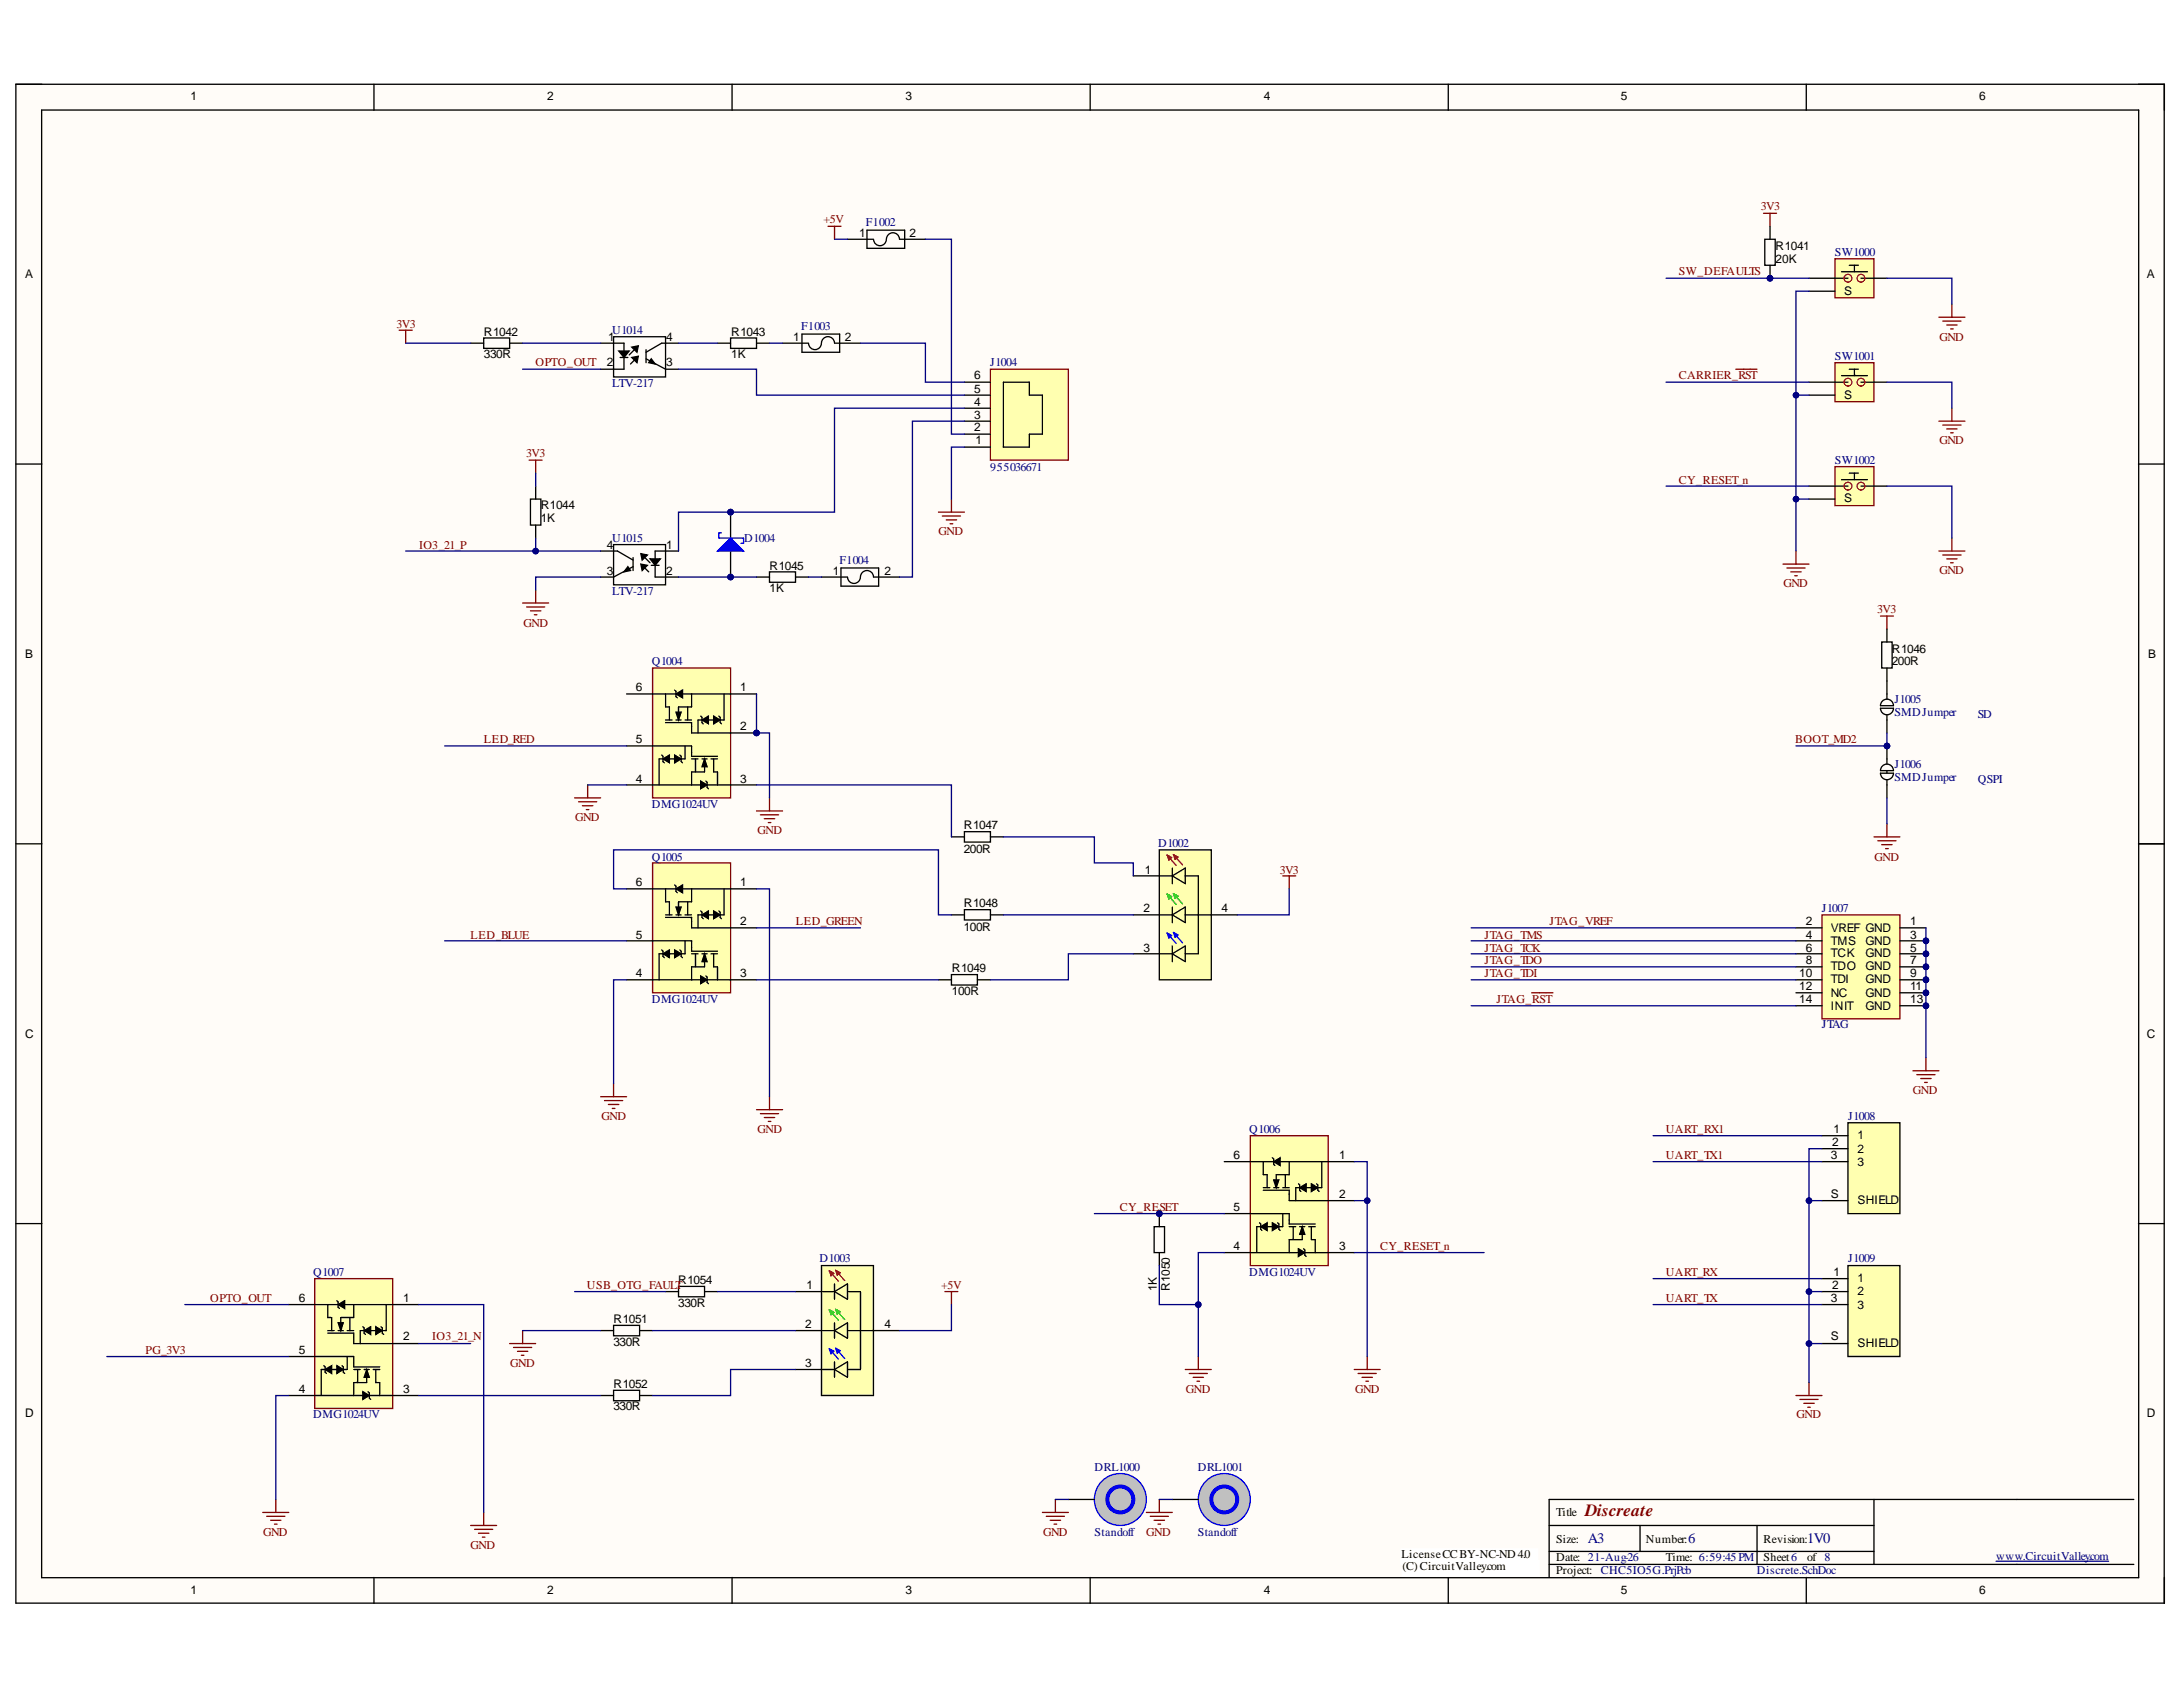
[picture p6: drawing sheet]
<svg xmlns="http://www.w3.org/2000/svg" width="279mm" height="216mm" viewBox="0 0 279 216" stroke-linecap="round" stroke-linejoin="round" font-family="sans-serif">
<defs><g id="words">
<text font-size="2.2" fill="#800000" x="202.9" y="194">Discreate</text>
<g font-size="1.9" fill="#000080">
<text x="203.2" y="197.4">A3</text>
<text x="216.1" y="197.4">6</text>
<text x="231.3" y="197.4">1V0</text>
</g>
<g font-size="1.5">
<text x="24.4" y="12.9">1</text>
<text x="70.1" y="12.9">2</text>
<text x="115.9" y="12.9">3</text>
<text x="161.8" y="12.9">4</text>
<text x="207.4" y="12.9">5</text>
<text x="253.3" y="12.9">6</text>
<text x="3.2" y="35.5">A</text>
<text x="110" y="30.3">1</text>
<text x="116.4" y="30.3">2</text>
<text x="227.2" y="33.7">20K</text>
<text x="227.2" y="32">R1041</text>
<text x="274.8" y="35.5">A</text>
<text x="236" y="37.7">S</text>
<text x="61.9" y="45.8">330R</text>
<text x="61.9" y="43">R1042</text>
<text x="77.7" y="46.9">2</text>
<text x="77.8" y="43.6">1</text>
<text x="85.3" y="46.9">3</text>
<text x="85.3" y="43.6">4</text>
<text x="93.6" y="45.8">1K</text>
<text x="93.6" y="43">R1043</text>
<text x="101.5" y="43.6">1</text>
<text x="108.1" y="43.6">2</text>
<text x="124.7" y="53.6">3</text>
<text x="124.7" y="51.9">4</text>
<text x="124.7" y="50.2">5</text>
<text x="124.7" y="48.6">6</text>
<text x="236" y="51.1">S</text>
<text x="124.7" y="55.1">2</text>
<text x="124.9" y="56.8">1</text>
<text x="69.2" y="65.1">R1044</text>
<text x="236" y="64.3">S</text>
<text x="69.2" y="66.8">1K</text>
<text x="77.7" y="70.2">4</text>
<text x="85.3" y="70.2">1</text>
<text x="77.7" y="73.6">3</text>
<text x="85.3" y="73.6">2</text>
<text x="98.5" y="75.8">1K</text>
<text x="98.5" y="72.9">R1045</text>
<text x="106.6" y="73.6">1</text>
<text x="113.2" y="73.6">2</text>
<text x="242.1" y="83.6">R1046</text>
<text x="3.2" y="84.2">B</text>
<text x="81.4" y="88.5">6</text>
<text x="94.8" y="88.5">1</text>
<text x="242.1" y="85.1">200R</text>
<text x="275" y="84.2">B</text>
<text x="81.4" y="95.1">5</text>
<text x="94.8" y="93.4">2</text>
<text x="81.4" y="100.1">4</text>
<text x="94.8" y="100.1">3</text>
<text x="123.3" y="106.1">R1047</text>
<text x="81.4" y="113.3">6</text>
<text x="94.8" y="113.3">1</text>
<text x="123.3" y="109.1">200R</text>
<text x="146.5" y="111.8">1</text>
<text x="94.8" y="118.4">2</text>
<text x="123.3" y="119.1">100R</text>
<text x="123.3" y="116">R1048</text>
<text x="146.4" y="116.7">2</text>
<text x="156.3" y="116.7">4</text>
<text x="231.1" y="118.4">2</text>
<text x="234.3" y="119.3">VREF GND</text>
<text x="244.5" y="118.4">1</text>
<text x="81.4" y="125">4</text>
<text x="81.4" y="120.1">5</text>
<text x="94.8" y="125">3</text>
<text x="121.8" y="124.3">R1049</text>
<text x="146.4" y="121.8">3</text>
<text x="230.3" y="125">10</text>
<text x="231.1" y="120.1">4</text>
<text x="231.1" y="121.8">6</text>
<text x="231.1" y="123.3">8</text>
<text x="234.3" y="121">TMS</text>
<text x="234.3" y="122.5">TCK</text>
<text x="234.3" y="124.2">TDO</text>
<text x="234.3" y="125.9">TDI</text>
<text x="238.7" y="121">GND</text>
<text x="238.7" y="122.5">GND</text>
<text x="238.7" y="124.2">GND</text>
<text x="238.7" y="125.9">GND</text>
<text x="244.5" y="120.1">3</text>
<text x="244.5" y="121.8">5</text>
<text x="244.5" y="123.3">7</text>
<text x="244.5" y="125">9</text>
<text x="121.8" y="127.4">100R</text>
<text x="230.3" y="126.7">12</text>
<text x="230.3" y="128.4">14</text>
<text x="234.3" y="127.6">NC</text>
<text x="234.3" y="129.2">INIT</text>
<text x="238.7" y="127.6">GND</text>
<text x="238.7" y="129.2">GND</text>
<text x="244.5" y="126.7">11</text>
<text x="244.5" y="128.4">13</text>
<text x="3.2" y="132.8">C</text>
<text x="274.8" y="132.8">C</text>
<text x="157.9" y="148.4">6</text>
<text x="171.4" y="148.4">1</text>
<text x="234.3" y="148.4">3</text>
<text x="234.5" y="146.7">2</text>
<text x="234.7" y="145">1</text>
<text x="237.7" y="145.8">1</text>
<text x="237.7" y="147.5">2</text>
<text x="237.7" y="149.2">3</text>
<text x="157.9" y="155">5</text>
<text x="171.4" y="153.3">2</text>
<text x="234.3" y="153.3">S</text>
<text x="237.7" y="154.1">SHIELD</text>
<text x="157.9" y="160">4</text>
<text x="171.4" y="160">3</text>
<text x="38.2" y="166.6">6</text>
<text x="51.6" y="166.6">1</text>
<text x="86.8" y="167.3">330R</text>
<text x="86.8" y="164.3">R1054</text>
<text x="103.2" y="164.9">1</text>
<text x="148.1" y="165.3" transform="rotate(-90 148.1 165.3)">1K</text>
<text x="149.7" y="165.3" transform="rotate(-90 149.7 165.3)">R1050</text>
<text x="234.3" y="166.6">3</text>
<text x="234.5" y="164.9">2</text>
<text x="234.7" y="163.2">1</text>
<text x="237.7" y="164.1">1</text>
<text x="237.7" y="165.8">2</text>
<text x="237.7" y="167.5">3</text>
<text x="38.2" y="173.2">5</text>
<text x="51.6" y="171.5">2</text>
<text x="78.5" y="172.2">330R</text>
<text x="78.5" y="169.3">R1051</text>
<text x="103" y="170">2</text>
<text x="113.2" y="170">4</text>
<text x="234.3" y="171.5">S</text>
<text x="237.7" y="172.4">SHIELD</text>
<text x="38.2" y="178.3">4</text>
<text x="51.6" y="178.3">3</text>
<text x="78.5" y="177.6">R1052</text>
<text x="103" y="174.9">3</text>
<text x="3.2" y="181.3">D</text>
<text x="78.5" y="180.5">330R</text>
<text x="274.8" y="181.3">D</text>
<text x="199.2" y="194">Title</text>
<text x="199.2" y="197.4">Size:</text>
<text x="210.7" y="197.4">Number:</text>
<text x="225.7" y="197.4">Revision:</text>
<text x="179.4" y="199.4">LicenseCCBY-NC-ND4.0</text>
<text x="179.5" y="201">(C) CircuitValley.com</text>
<text x="199.2" y="199.8">Date: 21-Aug-26</text>
<text x="199.2" y="201.5">Project:</text>
<text x="213.2" y="199.8">Time: 6:59:45PM</text>
<text x="225.7" y="199.8">Sheet6</text>
<text x="231.3" y="199.8">of 8</text>
<text x="24.4" y="204">1</text>
<text x="70.1" y="204">2</text>
<text x="115.9" y="204">3</text>
<text x="161.8" y="204">4</text>
<text x="207.4" y="204">5</text>
<text x="253.3" y="204">6</text>
</g>
<g font-size="1.5" fill="#800000">
<text x="105.4" y="28.6">+5V</text>
<text x="225.4" y="26.9">3V3</text>
<text x="214.9" y="35.2">SW_DEFAULTS</text>
<text x="50.8" y="42">3V3</text>
<text x="68.5" y="46.9">OPTO_OUT</text>
<text x="248.2" y="43.6">GND</text>
<text x="214.9" y="48.6">CARRIER_RST</text>
<text x="67.3" y="58.5">3V3</text>
<text x="248.2" y="56.8">GND</text>
<text x="214.9" y="61.9">CY_RESET_n</text>
<text x="53.6" y="70.2">IO3_21_P</text>
<text x="120.1" y="68.5">GND</text>
<text x="228.3" y="75.1">GND</text>
<text x="248.2" y="73.4">GND</text>
<text x="67" y="80.2">GND</text>
<text x="240.3" y="78.5">3V3</text>
<text x="61.9" y="95.1">LED_RED</text>
<text x="229.8" y="95.1">BOOT_MD2</text>
<text x="73.6" y="105.1">GND</text>
<text x="97" y="106.7">GND</text>
<text x="163.8" y="111.8">3V3</text>
<text x="239.9" y="110.1">GND</text>
<text x="101.9" y="118.4">LED_GREEN</text>
<text x="198.3" y="118.4">JTAG_VREF</text>
<text x="60.2" y="120.1">LED_BLUE</text>
<text x="190" y="121.8">JTAG_TCK</text>
<text x="190" y="125">JTAG_TDI</text>
<text x="190" y="120.1">JTAG_TMS</text>
<text x="190" y="123.3">JTAG_TDO</text>
<text x="191.5" y="128.4">JTAG_RST</text>
<text x="77" y="143.3">GND</text>
<text x="244.8" y="140.1">GND</text>
<text x="97" y="145">GND</text>
<text x="213.2" y="145">UART_RX1</text>
<text x="213.2" y="148.4">UART_TX1</text>
<text x="143.3" y="155">CY_RESET</text>
<text x="176.6" y="160">CY_RESET_n</text>
<text x="26.9" y="166.6">OPTO_OUT</text>
<text x="75.1" y="164.9">USB_OTG_FAULT</text>
<text x="120.5" y="164.9">+5V</text>
<text x="213.2" y="166.6">UART_TX</text>
<text x="213.2" y="163.2">UART_RX</text>
<text x="18.6" y="173.2">PG_3V3</text>
<text x="55.3" y="171.5">IO3_21_N</text>
<text x="65.3" y="174.9">GND</text>
<text x="151.8" y="178.3">GND</text>
<text x="173.4" y="178.3">GND</text>
<text x="229.9" y="181.5">GND</text>
<text x="33.7" y="196.6">GND</text>
<text x="133.5" y="196.6">GND</text>
<text x="146.7" y="196.6">GND</text>
<text x="60.2" y="198.3">GND</text>
</g>
<g font-size="1.5" fill="#000080">
<text x="110.8" y="28.9">F1002</text>
<text x="234.9" y="32.8">SW1000</text>
<text x="78.3" y="42.8">U1014</text>
<text x="102.5" y="42.3">F1003</text>
<text x="126.7" y="46.9">J1004</text>
<text x="234.9" y="46">SW1001</text>
<text x="78.3" y="49.6">LTV-217</text>
<text x="234.9" y="59.4">SW1002</text>
<text x="126.7" y="60.2">955036671</text>
<text x="78.3" y="69.4">U1015</text>
<text x="95.3" y="69.4">D1004</text>
<text x="78.3" y="76.1">LTV-217</text>
<text x="107.4" y="72.2">F1004</text>
<text x="83.4" y="85.1">Q1004</text>
<text x="242.5" y="90">J1005</text>
<text x="242.5" y="91.7">SMDJumper</text>
<text x="253.1" y="91.9">SD</text>
<text x="242.5" y="98.3">J1006</text>
<text x="242.5" y="100">SMDJumper</text>
<text x="253.1" y="100.1">QSPI</text>
<text x="83.4" y="103.4">DMG1024UV</text>
<text x="83.4" y="110.1">Q1005</text>
<text x="148.2" y="108.4">D1002</text>
<text x="233.2" y="116.7">J1007</text>
<text x="83.4" y="128.4">DMG1024UV</text>
<text x="233.2" y="131.6">JTAG</text>
<text x="236.5" y="143.3">J1008</text>
<text x="159.9" y="145">Q1006</text>
<text x="104.9" y="161.6">D1003</text>
<text x="236.5" y="161.6">J1009</text>
<text x="40.1" y="163.2">Q1007</text>
<text x="159.9" y="163.2">DMG1024UV</text>
<text x="40.1" y="181.5">DMG1024UV</text>
<text x="140.1" y="188.3">DRL1000</text>
<text x="153.3" y="188.3">DRL1001</text>
<text x="140.1" y="196.6">Standoff</text>
<text x="153.3" y="196.6">Standoff</text>
<text x="204.9" y="201.5">CHC5IO5G.PrjPcb</text>
<text x="224.9" y="201.5">Discrete.SchDoc</text>
<text x="255.5" y="199.6">www.CircuitValley.com</text>
</g>
</g></defs>
<g fill="#fffcf8">
<path d="M2 10.8h275v194.4h-275z" fill-rule="evenodd"/>
<path d="M5.4 14.1h268.3v187.8h-268.3z" fill-rule="evenodd"/>
</g>
<g fill="none" stroke="#000" stroke-width=".17">
<path d="M5.3 14.1h268.4v187.8h-268.4zM47.9 10.8v3.3M93.7 10.8v3.3M139.5 10.8v3.3M185.4 10.8v3.3M231.2 10.8v3.3M277 10.8v194.4h-275v-194.4h275v3.3M2 59.4h3.4M273.7 59.4h3.3M2 108h3.4M273.7 108h3.3M2 156.6h3.4"/>
<path d="M273.7 156.6h3.3M198.3 195.2h41.5M198.3 198.5h41.5M209.9 195.2v3.3M224.9 195.2v5M239.8 191.9v8.3M273.1 191.9h-74.8v10M47.9 201.9v3.3M93.7 201.9v3.3M139.5 201.9v3.3M185.4 201.9v3.3M198.3 200.2h74.8"/>
<path d="M231.2 201.9v3.3M277 201.9v3.3"/>
</g>
<path d="M255.5 199.8h14.4" fill="none" stroke="#000080" stroke-width=".17"/>
<path d="M126.8 47.3h9.9v11.6h-9.9z" fill-rule="evenodd" fill="#ffffb0"/>
<g fill="none" stroke="#800000" stroke-width=".17">
<path d="M67.7 58.9h1.7M68.6 58.9v1.7M126.8 47.3h9.9v11.6h-9.9zM66.9 77.2h3.3M67.4 77.7h2.3M67.9 78.2h1.3M68.4 78.7h.3M68.6 75.5v1.7M120.1 65.5h3.3M120.6 66h2.3M121.1 66.5h1.3M121.6 67h.3"/>
<path d="M121.8 63.9v1.6"/>
</g>
<g fill="none" stroke="#000" stroke-width=".17">
<path d="M60.2 43.9h1.7M61.9 43.3h3.3v1.3h-3.3zM65.2 43.9h1.7M91.8 43.9h1.7M93.5 43.3h3.3v1.3h-3.3zM96.8 43.9h1.7M123.4 57.2h3.4M123.4 55.6h3.4M123.4 53.9h3.4M123.4 52.2h3.4M123.4 50.6h3.4M123.4 48.9h3.4"/>
<path d="M128.4 48.9h3.3v1.7h1.7v5h-1.7v1.6h-3.3zM67.9 63.9h1.3v3.3h-1.3zM68.6 62.2v1.7M68.6 67.2v1.7M96.8 73.9h1.7M98.5 73.2h3.3v1.3h-3.3zM101.8 73.9h1.7"/>
</g>
<circle cx="96.8" cy="93.8" r=".33" fill="#000080"/>
<circle cx="96.8" cy="93.8" r=".33" fill="none" stroke="#000080" stroke-width=".17"/>
<path d="M83.5 85.5h10v16.6h-10z" fill-rule="evenodd" fill="#ffffb0"/>
<path d="M83.5 85.5h10v16.6h-10z" fill="none" stroke="#800000" stroke-width=".17"/>
<path d="M80.2 88.8h3.3M93.5 88.8h3.3M93.5 93.8h3.3" fill="none" stroke="#000" stroke-width=".17"/>
<circle cx="96.8" cy="93.8" r=".33" fill="#000080"/>
<circle cx="96.8" cy="93.8" r=".33" fill="none" stroke="#000080" stroke-width=".17"/>
<g fill="none" stroke="#000" stroke-width=".17">
<path d="M80.2 95.5h8.3v1.3h3.3M83.5 88.8h3M84.7 96.6l.2 .2v.7l.1 .1M84.9 97.1l.8-.5v1zM85.2 88.8v1.7h.5v1.6M85.2 92.5h3.3v1.3h5M85.2 92.1h.8M85.2 97.1h-.8v3.4M85.7 97.1h.6M86.3 96.6l.9 .5-.9 .5zM86.3 88.3l.2 .2v.7l.2 .1M86.5 91.1h.7l-.4 1z"/>
<path d="M86.5 88.8l.9-.5v1zM86.5 92.1h.7M87 96.6l.2 .2v.7l.2 .1M87.4 88.8h6.1M87.7 92.1h.8M87.7 95.5v1.6h-.9M88 90.5v1.6M88.5 88.8v1.7h-1.7v1.6M88.5 97.1h.8M89 97.1v1.7M89.7 100l.8 .5-.8 .5zM89.7 91.6l.1 .2v.7l.2 .1"/>
<path d="M89.8 92.1l.9-.5v1zM89.8 97.1h.7M90.2 97.1l.3 1h-.7zM90.2 92.1h-.9v1.7M90.2 97.1v1.7h-1.7v1.7M90.3 100l.2 .1v.7l.2 .2M90.7 92.1h.6M91 97.1h.8M91.3 91.6l.9 .5-.9 .5zM91.3 97.1v1.7h.5v1.7M92 91.6l.2 .2v.7l.1 .1M92.7 88.8v3.3h-.9"/>
<path d="M80.2 100.5h9.5M90.5 100.5h6.3"/>
</g>
<path d="M84.9 97.1l.8-.5v1zM86.5 88.8l.9-.5v1zM86.5 91.1h.7l-.4 1zM86.3 96.6l.9 .5-.9 .5zM89.8 92.1l.9-.5v1zM90.2 97.1l.3 1h-.7zM91.3 91.6l.9 .5-.9 .5zM89.7 100l.8 .5-.8 .5z" fill="#000"/>
<path d="M83.5 110.4h10v16.7h-10z" fill-rule="evenodd" fill="#ffffb0"/>
<g fill="none" stroke="#800000" stroke-width=".17">
<path d="M83.5 110.4h10v16.7h-10zM164.2 112.1h1.6M165 112.1v1.7M78.5 138.7v1.7M76.9 140.4h3.3M77.4 140.9h2.3M77.9 141.3h1.3M78.4 141.9h.3M96.8 142h3.4M97.3 142.5h2.4M97.8 143h1.4M98.3 143.5h.4"/>
<path d="M98.5 140.4v1.6"/>
</g>
<g fill="none" stroke="#000" stroke-width=".17">
<path d="M80.2 113.8h6.3M85.2 117.4h3.3v1.3h8.3M85.2 113.8v1.6h.5v1.7M85.2 117.1h.8M86.3 113.3l.2 .1v.7l.2 .2M86.5 116.1h.7l-.4 1zM86.5 113.8l.9-.5v1zM86.5 117.1h.7M87.4 113.8h9.4M87.7 117.1h.8M88 115.4v1.7M88.5 113.8v1.6h-1.7v1.7"/>
<path d="M89.7 116.6l.1 .1v.7l.2 .2M89.8 117.1l.9-.5v1zM90.2 117.1h-.9v1.6M90.7 117.1h.6M91.3 116.6l.9 .5-.9 .5zM92 116.6l.2 .1v.7l.1 .2M92.7 113.8v3.3h-.9M80.2 120.4h8.3v1.3h3.3M80.2 125.4h9.5M84.7 121.6l.2 .1v.7l.1 .2M84.9 122.1l.8-.5v1zM85.2 122.1h-.8v3.3"/>
<path d="M85.7 122.1h.6M86.3 121.6l.9 .5-.9 .5zM87 121.6l.2 .1v.7l.2 .2M87.7 120.4v1.7h-.9M88.5 122.1h.8M89 122.1v1.6M89.7 124.9l.8 .5-.8 .5zM89.8 122.1h.7M90.2 122.1l.3 1h-.7zM90.2 122.1v1.6h-1.7v1.7M90.3 124.9l.2 .2v.6l.2 .2M90.5 125.4h6.3"/>
<path d="M91 122.1h.8M91.3 122.1v1.6h.5v1.7"/>
</g>
<path d="M86.5 113.8l.9-.5v1zM86.5 116.1h.7l-.4 1zM89.8 117.1l.9-.5v1zM91.3 116.6l.9 .5-.9 .5zM84.9 122.1l.8-.5v1zM86.3 121.6l.9 .5-.9 .5zM90.2 122.1l.3 1h-.7zM89.7 124.9l.8 .5-.8 .5z" fill="#000"/>
<path d="M148.4 108.8h6.6v16.6h-6.6z" fill-rule="evenodd" fill="#ffffb0"/>
<g fill="none" stroke="#000" stroke-width=".17">
<path d="M121.8 117.1h1.6M121.8 107.1h1.6M123.4 106.4h3.4v1.4h-3.4zM123.4 116.4h3.4v1.3h-3.4zM126.8 117.1h1.6M126.8 107.1h1.6M145 112.1h5M145 117.1h5M148.4 108.8h6.6v16.6h-6.6zM150 112.1l1.7-1v2zM150 117.1l1.7-1v2zM150 111.1v2"/>
<path d="M150 116.1v2M151.7 112.1h1.7v10h-1.7M151.7 117.1h6.7M120.1 125.4h1.7M121.8 124.7h3.3v1.4h-3.3zM125.1 125.4h1.7M145 122.1h5M150 122.1l1.7-1v2zM150 121.1v2"/>
</g>
<path d="M149.4 109.4l1.1 1.4M149.4 109.4l.6 .3-.4 .4M149.4 109.4l.2 .7M149.7 109.6h-.1v.5M149.7 109.7l.1 .1M150.2 109.4l1.2 1.3M150.2 109.4l.6 .3-.4 .3M150.2 109.4l.2 .6M150.5 109.5h-.1v.5M150.5 109.6l.2 .1" fill="none" stroke="#c00" stroke-width=".17"/>
<path d="M149.4 114.4l1.1 1.4M149.4 114.4l.6 .3-.4 .4M149.4 114.4l.2 .7M149.7 114.6h-.1v.5M149.7 114.7l.1 .1M150.2 114.4l1.2 1.3M150.2 114.4l.6 .3-.4 .3M150.2 114.4l.2 .6M150.5 114.5h-.1v.5M150.5 114.6l.2 .1" fill="none" stroke="#08c408" stroke-width=".17"/>
<path d="M149.4 119.4l1.1 1.3M149.4 119.4l.6 .3-.4 .3M149.4 119.4l.2 .6M149.7 119.6h-.1v.4M149.7 119.7l.1 .1M150.2 119.3l1.2 1.4M150.2 119.3l.6 .4-.4 .3M150.2 119.3l.2 .7M150.5 119.5h-.1v.5M150.5 119.6l.2 .1" fill="none" stroke="#00f" stroke-width=".17"/>
<path d="M73.5 102.1h3.4M74 102.6h2.4M74.5 103.1h1.4M75 103.6h.4M75.2 100.5v1.6M244.8 137h3.4M245.3 137.5h2.4M245.8 138h1.4M246.3 138.5h.4M246.5 135.4v1.6" fill="none" stroke="#800000" stroke-width=".17"/>
<circle cx="246.5" cy="120.4" r=".33" fill="#000080"/>
<circle cx="246.5" cy="120.4" r=".33" fill="none" stroke="#000080" stroke-width=".17"/>
<circle cx="246.5" cy="122.1" r=".33" fill="#000080"/>
<circle cx="246.5" cy="122.1" r=".33" fill="none" stroke="#000080" stroke-width=".17"/>
<circle cx="246.5" cy="123.7" r=".33" fill="#000080"/>
<circle cx="246.5" cy="123.7" r=".33" fill="none" stroke="#000080" stroke-width=".17"/>
<circle cx="246.5" cy="125.4" r=".33" fill="#000080"/>
<circle cx="246.5" cy="125.4" r=".33" fill="none" stroke="#000080" stroke-width=".17"/>
<circle cx="246.5" cy="127.1" r=".33" fill="#000080"/>
<circle cx="246.5" cy="127.1" r=".33" fill="none" stroke="#000080" stroke-width=".17"/>
<circle cx="246.5" cy="128.7" r=".33" fill="#000080"/>
<circle cx="246.5" cy="128.7" r=".33" fill="none" stroke="#000080" stroke-width=".17"/>
<path d="M233.2 117.1h10v13.3h-10z" fill-rule="evenodd" fill="#ffffb0"/>
<path d="M233.2 117.1h10v13.3h-10z" fill="none" stroke="#800000" stroke-width=".17"/>
<path d="M229.9 118.7h3.3M243.2 118.7h3.3M243.2 120.4h3.3" fill="none" stroke="#000" stroke-width=".17"/>
<circle cx="246.5" cy="120.4" r=".33" fill="#000080"/>
<circle cx="246.5" cy="120.4" r=".33" fill="none" stroke="#000080" stroke-width=".17"/>
<path d="M229.9 120.4h3.3M243.2 122.1h3.3" fill="none" stroke="#000" stroke-width=".17"/>
<circle cx="246.5" cy="122.1" r=".33" fill="#000080"/>
<circle cx="246.5" cy="122.1" r=".33" fill="none" stroke="#000080" stroke-width=".17"/>
<path d="M229.9 122.1h3.3M243.2 123.7h3.3" fill="none" stroke="#000" stroke-width=".17"/>
<circle cx="246.5" cy="123.7" r=".33" fill="#000080"/>
<circle cx="246.5" cy="123.7" r=".33" fill="none" stroke="#000080" stroke-width=".17"/>
<path d="M229.9 123.7h3.3M243.2 125.4h3.3" fill="none" stroke="#000" stroke-width=".17"/>
<circle cx="246.5" cy="125.4" r=".33" fill="#000080"/>
<circle cx="246.5" cy="125.4" r=".33" fill="none" stroke="#000080" stroke-width=".17"/>
<path d="M229.9 125.4h3.3M243.2 127.1h3.3" fill="none" stroke="#000" stroke-width=".17"/>
<circle cx="246.5" cy="127.1" r=".33" fill="#000080"/>
<circle cx="246.5" cy="127.1" r=".33" fill="none" stroke="#000080" stroke-width=".17"/>
<path d="M229.9 127.1h3.3M243.2 128.7h3.3" fill="none" stroke="#000" stroke-width=".17"/>
<circle cx="246.5" cy="128.7" r=".33" fill="#000080"/>
<circle cx="246.5" cy="128.7" r=".33" fill="none" stroke="#000080" stroke-width=".17"/>
<path d="M229.9 128.7h3.3" fill="none" stroke="#000" stroke-width=".17"/>
<path d="M196 127.1h2.8" fill="none" stroke="#800000" stroke-width=".17"/>
<path d="M236.5 143.7h6.7v11.6h-6.7z" fill-rule="evenodd" fill="#ffffb0"/>
<path d="M233.2 145.3h3.3M233.2 147h3.3M233.2 148.7h3.3M233.2 153.7h3.3M236.5 143.7h6.7v11.6h-6.7z" fill="none" stroke="#000" stroke-width=".17"/>
<path d="M236.5 162h6.7v11.6h-6.7z" fill-rule="evenodd" fill="#ffffb0"/>
<path d="M233.2 163.6h3.3M233.2 165.3h3.3M233.2 167h3.3M233.2 171.9h3.3M236.5 162h6.7v11.6h-6.7z" fill="none" stroke="#000" stroke-width=".17"/>
<path d="M96.8 103.8h3.4M97.3 104.3h2.4M97.8 104.8h1.4M98.3 105.3h.4M98.5 102.1v1.7M229.9 178.6h3.3M230.4 179.1h2.3M230.9 179.6h1.3M231.5 176.9v1.7M231.4 180.1h.3" fill="none" stroke="#800000" stroke-width=".17"/>
<path d="M40.3 163.6h10v16.7h-10z" fill-rule="evenodd" fill="#ffffb0"/>
<path d="M40.3 163.6h10v16.7h-10zM33.6 193.6h3.4M34.1 194.1h2.4M34.6 194.6h1.4M35.1 195.1h.4M35.3 191.9v1.7M60.2 195.2h3.4M60.7 195.7h2.4M61.2 196.2h1.4M61.7 196.7h.4M61.9 193.6v1.6" fill="none" stroke="#800000" stroke-width=".17"/>
<g fill="none" stroke="#000" stroke-width=".17">
<path d="M37 167h6.3M37 173.6h8.3v1.3h3.3M37 178.6h9.4M41.4 174.8l.2 .1v.7l.2 .2M41.6 175.3l.8-.5v1zM42 170.6h3.3v1.3h8.3M42 167v1.6h.4v1.7M42 170.3h.8M42 175.3h-.9v3.3M42.4 175.3h.7M43.1 174.8l.8 .5-.8 .5zM43.1 166.5l.2 .1v.7l.1 .2"/>
<path d="M43.3 169.3h.6l-.3 1zM43.3 167l.8-.5v1zM43.3 170.3h.6M43.8 174.8l.1 .1v.7l.2 .2M44.1 167h9.5M44.4 170.3h.9M44.4 173.6v1.7h-.8M44.8 168.6v1.7M45.3 167v1.6h-1.7v1.7M45.3 175.3h.8M45.8 175.3v1.6M46.4 178.1l.9 .5-.9 .5z"/>
<path d="M46.4 169.8l.2 .1v.7l.2 .2M46.6 170.3l.8-.5v1zM46.6 175.3h.7M46.9 175.3l.4 1h-.7zM46.9 170.3h-.8v1.6M46.9 175.3v1.6h-1.6v1.7M47.1 178.1l.2 .2v.6l.1 .2M47.3 178.6h6.3M47.4 170.3h.7M47.8 175.3h.8M48.1 169.8l.8 .5-.8 .5zM48.1 175.3v1.6h.5v1.7"/>
<path d="M48.8 169.8l.1 .1v.7l.2 .2M49.4 167v3.3h-.8"/>
</g>
<path d="M41.6 175.3l.8-.5v1zM43.3 167l.8-.5v1zM43.3 169.3h.6l-.3 1zM43.1 174.8l.8 .5-.8 .5zM46.6 170.3l.8-.5v1zM46.9 175.3l.4 1h-.7zM46.4 178.1l.9 .5-.9 .5zM48.1 169.8l.8 .5-.8 .5z" fill="#000"/>
<path d="M105.1 162h6.7v16.6h-6.7z" fill-rule="evenodd" fill="#ffffb0"/>
<g fill="none" stroke="#000" stroke-width=".17">
<path d="M108.5 30.6h3.3M111 29.5h4.8v2.3h-4.8zM113.4 30.7a.81 .81 0 0 1-.8 .7 .81 .81 0 0 1-.8-.7M115.1 30.6a.84 .84 0 0 0-.8-.8 .84 .84 0 0 0-.8 .8M115.1 30.6h3.3M100.2 43.9h3.3M102.6 42.8h4.9v2.3h-4.9zM105.1 44a.82 .82 0 0 1-.8 .7 .82 .82 0 0 1-.8-.7M106.8 43.9a.84 .84 0 0 0-.8-.8 .84 .84 0 0 0-.9 .8M106.8 43.9h3.3M105.1 73.9h3.4M107.6 72.7h4.9v2.3h-4.9z"/>
<path d="M110.1 73.9a.82 .82 0 0 1-.8 .8 .82 .82 0 0 1-.8-.8M110.1 73.8a.84 .84 0 0 1 .9-.8 .84 .84 0 0 1 .8 .8M111.8 73.9h3.3M76.9 170.3h1.6M76.9 178.6h1.6M78.5 177.9h3.4v1.4h-3.4zM78.5 169.6h3.4v1.4h-3.4zM81.9 170.3h1.6M81.9 178.6h1.6M101.8 165.3h5M101.8 170.3h5M101.8 175.3h5"/>
<path d="M105.1 162h6.7v16.6h-6.7zM106.8 165.3l1.7-1v2zM106.8 170.3l1.7-1v2zM106.8 175.3l1.7-1v2zM106.8 164.3v2M106.8 169.3v2M106.8 174.3v2M108.5 165.3h1.6v10h-1.6M108.5 170.3h6.6"/>
</g>
<path d="M106.1 162.6l1.2 1.4M106.1 162.6l.6 .3-.3 .4M106.1 162.6l.3 .7M106.4 162.8h-.1l.1 .5M106.5 162.9l.1 .1M107 162.6l1.1 1.3M107 162.6l.5 .3-.3 .3M107 162.6l.2 .6M107.2 162.7v.5M107.3 162.8l.1 .1" fill="none" stroke="#c00" stroke-width=".17"/>
<path d="M106.1 167.6l1.2 1.4M106.1 167.6l.6 .3-.3 .4M106.1 167.6l.3 .7M106.4 167.8h-.1l.1 .5M106.5 167.9l.1 .1M107 167.6l1.1 1.3M107 167.6l.5 .3-.3 .3M107 167.6l.2 .6M107.2 167.7v.5M107.3 167.8l.1 .1" fill="none" stroke="#08c408" stroke-width=".17"/>
<path d="M106.1 172.6l1.2 1.3M106.1 172.6l.6 .3-.3 .3M106.1 172.6l.3 .6M106.4 172.8h-.1l.1 .4M106.5 172.9l.1 .1M107 172.6l1.1 1.3M107 172.6l.5 .3-.3 .3M107 172.6l.2 .6M107.2 172.7v.5M107.3 172.8l.1 .1" fill="none" stroke="#00f" stroke-width=".17"/>
<path d="M106 29h1.6M106.8 29v1.6M51.1 42.3h1.7M51.9 42.3v1.6M65.2 171.9h3.4M65.7 172.4h2.4M66.2 172.9h1.4M66.7 173.4h.4M66.9 170.3v1.6M120.9 165.3h1.7M121.8 165.3v1.7" fill="none" stroke="#800000" stroke-width=".17"/>
<path d="M234.9 33.1h4.9v5h-4.9z" fill-rule="evenodd" fill="#ffffb0"/>
<path d="M234.9 33.1h4.9v5h-4.9zM249.8 38.9v1.7M248.2 40.6h3.3M248.7 41.1h2.3M249.2 41.6h1.3M249.7 42.1h.3M228.2 72.2h3.3M228.7 72.7h2.3M229.2 73.2h1.3M229.7 73.7h.3M229.9 70.5v1.7" fill="none" stroke="#800000" stroke-width=".17"/>
<path d="M231.5 35.6h5M231.5 37.3h3.4M235.7 34.8h3.3M236.7 33.9h1.1M237.4 33.9v.9M238.2 35.6h3.3" fill="none" stroke="#000" stroke-width=".17"/>
<g fill="none" stroke="#f00" stroke-width=".17">
<circle cx="236.5" cy="35.6" r=".5"/>
<circle cx="238.2" cy="35.6" r=".5"/>
</g>
<circle cx="226.5" cy="35.6" r=".33" fill="#000080"/>
<circle cx="226.5" cy="35.6" r=".33" fill="none" stroke="#000080" stroke-width=".17"/>
<path d="M226.5 29v1.6M226.5 33.9v1.7" fill="none" stroke="#000" stroke-width=".17"/>
<circle cx="226.5" cy="35.6" r=".33" fill="#000080"/>
<circle cx="226.5" cy="35.6" r=".33" fill="none" stroke="#000080" stroke-width=".17"/>
<path d="M225.9 30.6h1.3v3.3h-1.3z" fill="none" stroke="#000" stroke-width=".17"/>
<path d="M225.7 27.3h1.7M226.5 27.3v1.7" fill="none" stroke="#800000" stroke-width=".17"/>
<path d="M234.9 46.4h4.9v5h-4.9z" fill-rule="evenodd" fill="#ffffb0"/>
<path d="M222.2 47.3h2.7M234.9 46.4h4.9v5h-4.9zM248.2 53.9h3.3M248.7 54.4h2.3M249.2 54.9h1.3M249.7 55.4h.3M249.8 52.2v1.7" fill="none" stroke="#800000" stroke-width=".17"/>
<path d="M231.5 48.9h5M231.5 50.6h3.4M235.7 48.1h3.3M236.7 47.3h1.1M237.4 47.3v.8M238.2 48.9h3.3" fill="none" stroke="#000" stroke-width=".17"/>
<g fill="none" stroke="#f00" stroke-width=".17">
<circle cx="236.5" cy="48.9" r=".5"/>
<circle cx="238.2" cy="48.9" r=".5"/>
</g>
<path d="M234.9 59.7h4.9v5h-4.9z" fill-rule="evenodd" fill="#ffffb0"/>
<path d="M234.9 59.7h4.9v5h-4.9zM248.2 70.5h3.3M248.7 71h2.3M249.2 71.5h1.3M249.7 72h.3M249.8 68.9v1.6" fill="none" stroke="#800000" stroke-width=".17"/>
<path d="M231.5 62.2h5M231.5 63.9h3.4M235.7 61.4h3.3M236.7 60.6h1.1M237.4 60.6v.8M238.2 62.2h3.3" fill="none" stroke="#000" stroke-width=".17"/>
<g fill="none" stroke="#f00" stroke-width=".17">
<circle cx="236.5" cy="62.2" r=".5"/>
<circle cx="238.2" cy="62.2" r=".5"/>
</g>
<path d="M160 145.3h10v16.7h-10z" fill-rule="evenodd" fill="#ffffb0"/>
<path d="M160 145.3h10v16.7h-10zM151.7 175.3h3.3M152.2 175.8h2.3M152.7 176.3h1.3M153.2 176.8h.3M153.4 173.6v1.7" fill="none" stroke="#800000" stroke-width=".17"/>
<g fill="none" stroke="#000" stroke-width=".17">
<path d="M156.7 148.7h6.3M156.7 155.3h8.3v1.3h3.3M161.2 156.5l.2 .1v.7l.1 .2M161.4 157l.8-.5v1zM161.7 152.3h3.3v1.4h8.3M161.7 148.7v1.6h.5v1.7M161.7 152h.8M161.7 157h-.9v3.3M162.2 157h.6M162.8 156.5l.9 .5-.9 .5zM162.8 148.2l.2 .1v.7l.2 .2M163 151h.7l-.4 1z"/>
<path d="M163 148.7l.8-.5v1zM163 152h.7M163.5 156.5l.2 .1v.7l.1 .2M163.8 148.7h9.5M164.2 152h.8M164.2 155.3v1.7h-.9M164.5 150.3v1.7M165 148.7v1.6h-1.7v1.7M165 157h.8M165.5 157v1.6M166.2 159.8l.8 .5-.8 .5zM166.2 151.5l.1 .2v.6l.2 .2"/>
<path d="M166.3 152l.9-.5v1zM166.3 157h.7M166.7 157l.3 1h-.7zM166.7 152h-.9v1.7M166.7 157v1.6h-1.7v1.7M166.8 159.8l.2 .2v.6l.2 .2M167.2 152h.6M167.5 157h.8M167.8 151.5l.9 .5-.9 .5zM167.8 157v1.6h.5v1.7M168.5 151.5l.2 .2v.6l.1 .2M169.2 148.7v3.3h-.9"/>
<path d="M156.7 160.3h9.5M167 160.3h6.3"/>
</g>
<path d="M161.4 157l.8-.5v1zM163 148.7l.8-.5v1zM163 151h.7l-.4 1zM162.8 156.5l.9 .5-.9 .5zM166.3 152l.9-.5v1zM166.7 157l.3 1h-.7zM167.8 151.5l.9 .5-.9 .5zM166.2 159.8l.8 .5-.8 .5z" fill="#000"/>
<circle cx="148.4" cy="155.3" r=".33" fill="#000080"/>
<circle cx="148.4" cy="155.3" r=".33" fill="none" stroke="#000080" stroke-width=".17"/>
<path d="M148.4 155.3v1.7M148.4 160.3v1.7" fill="none" stroke="#000" stroke-width=".17"/>
<circle cx="148.4" cy="155.3" r=".33" fill="#000080"/>
<circle cx="148.4" cy="155.3" r=".33" fill="none" stroke="#000080" stroke-width=".17"/>
<path d="M240.7 90.6h1.6a.83 .83 0 0 1-.8 .9 .83 .83 0 0 1-.8-.9zM240.8 82.2h1.4v3.3h-1.4zM240.9 89.7a.83 .83 0 0 1 .9-.2 .83 .83 0 0 1 .5 .8h-1.6zM241.5 80.5v1.7M241.5 85.5v4M241.5 91.5v2.3M147.7 157h1.3v3.3h-1.3z" fill="none" stroke="#000" stroke-width=".17"/>
<path d="M240.7 78.8h1.6M241.5 78.8v1.7M239.8 107.1h3.4M240.3 107.6h2.4M240.8 108.1h1.4M241.3 108.6h.4M241.5 105.4v1.7M173.3 175.3h3.3M173.8 175.8h2.4M174.3 176.3h1.4M174.8 176.8h.4M175 173.6v1.7" fill="none" stroke="#800000" stroke-width=".17"/>
<circle cx="241.5" cy="95.5" r=".33" fill="#000080"/>
<circle cx="241.5" cy="95.5" r=".33" fill="none" stroke="#000080" stroke-width=".17"/>
<path d="M240.7 99a.83 .83 0 0 0 .8 .8 .83 .83 0 0 0 .8-.8M240.7 98.6a.83 .83 0 0 1 .8-.8 .83 .83 0 0 1 .8 .8M241.5 95.5v1.6M241.5 100.5v1.6" fill="none" stroke="#000" stroke-width=".17"/>
<circle cx="241.5" cy="95.5" r=".33" fill="#000080"/>
<circle cx="241.5" cy="95.5" r=".33" fill="none" stroke="#000080" stroke-width=".17"/>
<path d="M240.7 99h1.6M240.7 98.6h1.6M241.5 97.1v.7M241.5 98.6v.4M241.5 99.8v.7" fill="none" stroke="#000" stroke-width=".17"/>
<circle cx="143.4" cy="191.9" r="3.3" fill="#c0c0c0"/>
<circle cx="143.4" cy="191.9" r="3.3" fill="none" stroke="#00f" stroke-width=".17"/>
<circle cx="143.4" cy="191.9" r="1.66" fill="#c0c0c0"/>
<circle cx="143.4" cy="191.9" r="1.66" fill="none" stroke="#00f" stroke-width=".51"/>
<path d="M136.7 191.9h3.4" fill="none" stroke="#000" stroke-width=".17"/>
<circle cx="156.7" cy="191.9" r="3.3" fill="#c0c0c0"/>
<circle cx="156.7" cy="191.9" r="3.3" fill="none" stroke="#00f" stroke-width=".17"/>
<circle cx="156.7" cy="191.9" r="1.66" fill="#c0c0c0"/>
<circle cx="156.7" cy="191.9" r="1.66" fill="none" stroke="#00f" stroke-width=".51"/>
<g fill="none" stroke="#000" stroke-width=".17">
<path d="M76.9 43.9h3v3.4h-3M78.5 43.1h6.7v5.1h-6.7zM79.2 44.9h1.3l-.6 .8zM79.4 45.7h1M80.9 45.7l.8-.1-.2 .8zM80.9 44.4l.8-.1-.2 .8zM81.2 44.8l-.7 .6M81.4 45.9l-.7 .7M82.7 45.9l2.5 1.4h1.6M82.7 44.8v1.6M83.4 45.9l.5 .7-.9-.2zM86.8 43.9h-2.1l-2 1.2"/>
<path d="M76.9 70.5h2.1l2 1.2M78.5 69.7h6.7v5.1h-6.7zM80.4 72.5l.3 .5-.8 .2zM81 72.5l-2.5 1.4h-1.6M81 71.4v1.6M82 72.2l.9 .2-.7 .6zM82 70.9l.9 .1-.7 .7zM82.4 72.5l.6 .7M82.5 71.4l.7 .6M83.2 71.5h1.3l-.6 .9zM83.4 72.4h1M86.8 70.5h-2.9v3.4h2.9"/>
<path d="M85.2 165.3h1.6M86.8 164.6h3.4v1.4h-3.4zM90.2 165.3h1.6M150 191.9h3.4"/>
</g>
<path d="M133.4 193.6h3.3M133.9 194.1h2.3M134.4 194.6h1.3M134.9 195.1h.3M135.1 191.9v1.7M146.7 193.6h3.3M147.2 194.1h2.3M147.7 194.6h1.3M148.2 195.1h.4M148.4 191.9v1.7" fill="none" stroke="#800000" stroke-width=".17"/>
<path d="M79.2 44.9h1.3l-.6 .8zM80.9 45.7l.8-.1-.2 .8zM80.9 44.4l.8-.1-.2 .8zM83.4 45.9l.5 .7-.9-.2zM80.4 72.5l.3 .5-.8 .2zM82 72.2l.9 .2-.7 .6zM82 70.9l.9 .1-.7 .7zM83.2 71.5h1.3l-.6 .9z" fill="#000"/>
<circle cx="93.5" cy="73.8" r=".33" fill="#000080"/>
<circle cx="93.5" cy="73.8" r=".33" fill="none" stroke="#000080" stroke-width=".17"/>
<circle cx="93.5" cy="65.5" r=".33" fill="#000080"/>
<circle cx="93.5" cy="65.5" r=".33" fill="none" stroke="#000080" stroke-width=".17"/>
<path d="M93.5 70.5v3.4" fill="none" stroke="#000" stroke-width=".17"/>
<circle cx="93.5" cy="73.8" r=".33" fill="#000080"/>
<circle cx="93.5" cy="73.8" r=".33" fill="none" stroke="#000080" stroke-width=".17"/>
<path d="M93.5 65.5v3.4" fill="none" stroke="#000" stroke-width=".17"/>
<circle cx="93.5" cy="65.5" r=".33" fill="#000080"/>
<circle cx="93.5" cy="65.5" r=".33" fill="none" stroke="#000080" stroke-width=".17"/>
<path d="M91.8 70.5l1.7-1.6 1.7 1.6z" fill="#00f"/>
<path d="M91.8 70.5l1.7-1.6 1.7 1.6zM92.3 68.2h-.3v.7h3.2v.6h-.4" fill="none" stroke="#00f" stroke-width=".17"/>
<path d="M123.4 57.2h-1.6v6.7M86.8 73.9h10" fill="none" stroke="#000080" stroke-width=".17"/>
<circle cx="93.5" cy="73.8" r=".33" fill="#000080"/>
<g fill="none" stroke="#000080" stroke-width=".17">
<path d="M51.9 43.9h8.3M66.9 43.9h10M66.9 47.3h10M86.8 43.9h5M68.6 68.9v1.6M76.9 73.9h-8.3v1.6"/>
<circle cx="93.5" cy="73.8" r=".33"/>
</g>
<circle cx="68.6" cy="70.5" r=".33" fill="#000080"/>
<g fill="none" stroke="#000080" stroke-width=".17">
<path d="M51.9 70.5h25M68.6 60.6v1.6"/>
<circle cx="68.6" cy="70.5" r=".33"/>
</g>
<circle cx="68.6" cy="70.5" r=".33" fill="#000080"/>
<g fill="none" stroke="#000080" stroke-width=".17">
<path d="M86.8 47.3h10v3.3h26.6M56.9 95.5h23.3M75.2 100.5h5M96.8 113.8h1.7v26.6M96.8 118.7h13.3M165 113.8v3.3h-6.6M246.5 118.7v16.7M56.9 120.4h23.3M80.2 125.4h-1.7v13.3M96.8 125.4h23.3M145 122.1h-8.3v3.3h-9.9"/>
<circle cx="68.6" cy="70.5" r=".33"/>
</g>
<circle cx="246.5" cy="120.4" r=".33" fill="#000080"/>
<circle cx="246.5" cy="120.4" r=".33" fill="none" stroke="#000080" stroke-width=".17"/>
<circle cx="246.5" cy="122.1" r=".33" fill="#000080"/>
<circle cx="246.5" cy="122.1" r=".33" fill="none" stroke="#000080" stroke-width=".17"/>
<circle cx="246.5" cy="123.7" r=".33" fill="#000080"/>
<circle cx="246.5" cy="123.7" r=".33" fill="none" stroke="#000080" stroke-width=".17"/>
<circle cx="246.5" cy="125.4" r=".33" fill="#000080"/>
<circle cx="246.5" cy="125.4" r=".33" fill="none" stroke="#000080" stroke-width=".17"/>
<circle cx="246.5" cy="127.1" r=".33" fill="#000080"/>
<circle cx="246.5" cy="127.1" r=".33" fill="none" stroke="#000080" stroke-width=".17"/>
<circle cx="246.5" cy="128.7" r=".33" fill="#000080"/>
<g fill="none" stroke="#000080" stroke-width=".17">
<path d="M188.3 118.7h41.6M188.3 122.1h41.6M188.3 123.7h41.6M188.3 125.4h41.6M188.3 128.7h41.6M188.3 120.4h41.6M233.2 153.7h-1.7v23.2"/>
<circle cx="246.5" cy="128.7" r=".33"/>
</g>
<circle cx="231.5" cy="153.7" r=".33" fill="#000080"/>
<circle cx="231.5" cy="153.7" r=".33" fill="none" stroke="#000080" stroke-width=".17"/>
<circle cx="231.5" cy="165.3" r=".33" fill="#000080"/>
<circle cx="231.5" cy="165.3" r=".33" fill="none" stroke="#000080" stroke-width=".17"/>
<circle cx="231.5" cy="171.9" r=".33" fill="#000080"/>
<g fill="none" stroke="#000080" stroke-width=".17">
<path d="M231.5 171.9h1.7"/>
<circle cx="231.5" cy="171.9" r=".33"/>
</g>
<circle cx="231.5" cy="171.9" r=".33" fill="#000080"/>
<g fill="none" stroke="#000080" stroke-width=".17">
<path d="M211.6 145.3h21.6M211.6 148.7h21.6M211.6 163.6h21.6M211.6 167h21.6M231.5 165.3h1.7"/>
<circle cx="231.5" cy="171.9" r=".33"/>
</g>
<circle cx="231.5" cy="165.3" r=".33" fill="#000080"/>
<g fill="none" stroke="#000080" stroke-width=".17">
<path d="M233.2 147h-1.7v6.7"/>
<circle cx="231.5" cy="165.3" r=".33"/>
</g>
<circle cx="231.5" cy="153.7" r=".33" fill="#000080"/>
<g fill="none" stroke="#000080" stroke-width=".17">
<path d="M96.8 93.8h1.7v8.3M128.4 107.1h11.7v3.3h4.9v1.7M128.4 117.1h16.6"/>
<circle cx="231.5" cy="153.7" r=".33"/>
</g>
<circle cx="96.8" cy="93.8" r=".33" fill="#000080"/>
<g fill="none" stroke="#000080" stroke-width=".17">
<path d="M106.8 30.6h1.7M118.4 30.6h3.4v25h1.6M241.5 35.6h8.3v3.3M98.5 43.9h1.7M110.1 43.9h8.3v5h5M123.4 53.9h-6.6v20h-1.7M229.9 50.6h1.6M103.5 73.9h1.6M13.7 173.6h23.3M23.7 167h13.3M37 178.6h-1.7v13.3M53.6 167h8.3v26.6"/>
<path d="M53.6 178.6h23.3M53.6 171.9h6.6M66.9 170.3h10M83.5 170.3h18.3M101.8 175.3h-8.3v3.3h-10M121.8 167v3.3h-6.7"/>
<circle cx="96.8" cy="93.8" r=".33"/>
</g>
<circle cx="229.9" cy="50.6" r=".33" fill="#000080"/>
<g fill="none" stroke="#000080" stroke-width=".17">
<path d="M213.2 48.9h18.3M241.5 48.9h8.3v3.3M213.2 62.2h18.3M229.9 63.9h1.6M241.5 62.2h8.3v6.7"/>
<circle cx="229.9" cy="50.6" r=".33"/>
</g>
<circle cx="229.9" cy="63.9" r=".33" fill="#000080"/>
<g fill="none" stroke="#000080" stroke-width=".17">
<path d="M140.1 155.3h16.6"/>
<circle cx="229.9" cy="63.9" r=".33"/>
</g>
<circle cx="148.4" cy="155.3" r=".33" fill="#000080"/>
<g fill="none" stroke="#000080" stroke-width=".17">
<path d="M156.7 160.3h-3.3v6.7"/>
<circle cx="148.4" cy="155.3" r=".33"/>
</g>
<circle cx="153.4" cy="167" r=".33" fill="#000080"/>
<g fill="none" stroke="#000080" stroke-width=".17">
<path d="M148.4 162v5h5v6.6M173.3 160.3h16.7"/>
<circle cx="153.4" cy="167" r=".33"/>
</g>
<circle cx="153.4" cy="167" r=".33" fill="#000080"/>
<g fill="none" stroke="#000080" stroke-width=".17">
<path d="M96.8 88.8v5"/>
<circle cx="153.4" cy="167" r=".33"/>
</g>
<circle cx="96.8" cy="93.8" r=".33" fill="#000080"/>
<g fill="none" stroke="#000080" stroke-width=".17">
<path d="M80.2 113.8h-1.7v-5h41.6v8.3h1.7M96.8 100.5h25v6.6M173.3 148.7h1.7v5h-1.7"/>
<circle cx="96.8" cy="93.8" r=".33"/>
</g>
<circle cx="175" cy="153.7" r=".33" fill="#000080"/>
<g fill="none" stroke="#000080" stroke-width=".17">
<path d="M175 153.7v19.9"/>
<circle cx="175" cy="153.7" r=".33"/>
</g>
<circle cx="175" cy="153.7" r=".33" fill="#000080"/>
<g fill="none" stroke="#000080" stroke-width=".17">
<path d="M213.2 35.6h18.3M241.5 102.1v3.3"/>
<circle cx="175" cy="153.7" r=".33"/>
</g>
<circle cx="226.5" cy="35.6" r=".33" fill="#000080"/>
<g fill="none" stroke="#000080" stroke-width=".17">
<path d="M231.5 37.3h-1.6v33.2"/>
<circle cx="226.5" cy="35.6" r=".33"/>
</g>
<circle cx="229.9" cy="50.6" r=".33" fill="#000080"/>
<circle cx="229.9" cy="50.6" r=".33" fill="none" stroke="#000080" stroke-width=".17"/>
<circle cx="229.9" cy="63.9" r=".33" fill="#000080"/>
<g fill="none" stroke="#000080" stroke-width=".17">
<path d="M241.5 93.8v1.7h-11.6"/>
<circle cx="229.9" cy="63.9" r=".33"/>
</g>
<circle cx="241.5" cy="95.5" r=".33" fill="#000080"/>
<g fill="none" stroke="#000080" stroke-width=".17">
<path d="M123.4 52.2h-16.6v13.3h-20v5M73.5 165.3h11.7M91.8 165.3h10M135.1 191.9h1.6M148.4 191.9h1.6"/>
<circle cx="241.5" cy="95.5" r=".33"/>
</g>
<circle cx="93.5" cy="65.5" r=".33" fill="#000080"/>
<circle cx="93.5" cy="65.5" r=".33" fill="none" stroke="#000080" stroke-width=".17"/>
<path d="M179.3 198.2h17.5v2h-17.5z" fill-rule="evenodd" fill="#fff"/>
<path d="M179.3 198.2h17.5v2h-17.5z" fill="none" stroke="#fff" stroke-width=".17"/>
<path d="M179.5 199.7h17.5v2h-17.5z" fill-rule="evenodd" fill="#fff"/>
<path d="M179.5 199.7h17.5v2h-17.5z" fill="none" stroke="#fff" stroke-width=".17"/>
<use href="#words"/>
</svg>
